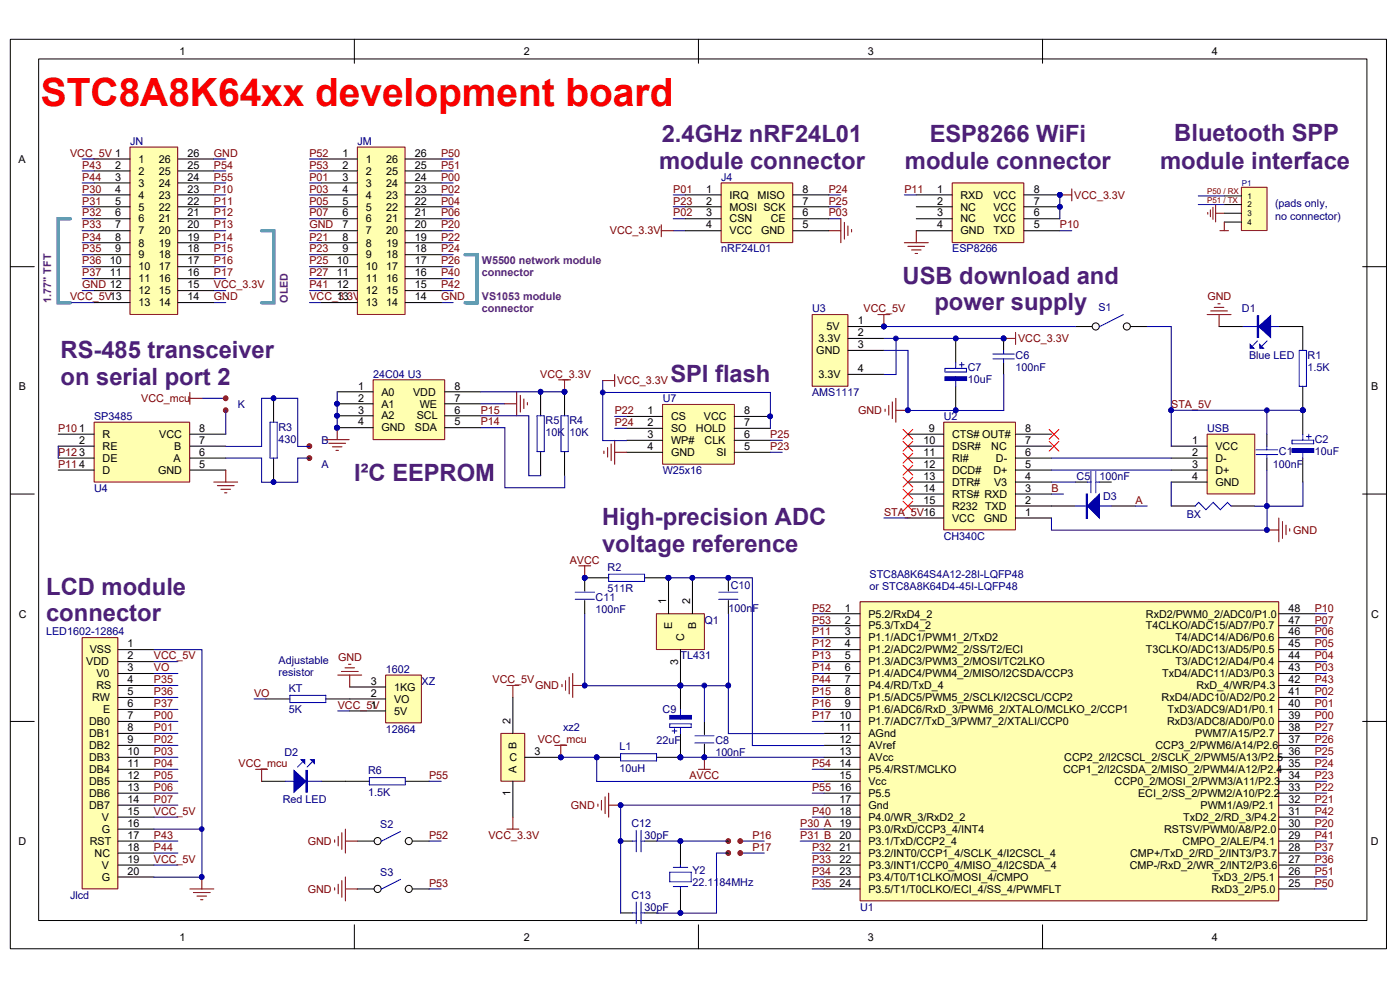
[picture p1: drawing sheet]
<svg xmlns="http://www.w3.org/2000/svg" width="297mm" height="210mm" viewBox="0 0 297 210" stroke-linecap="round" stroke-linejoin="round" font-family="sans-serif">
<defs><g id="words">
<text font-size="8.3" fill="#fa0000" x="8.7" y="22.5">STC8A8K64xx development board</text>
<g font-size="5" fill="#4e2077">
<text x="249.1" y="29.8">Bluetooth SPP</text>
<text x="139.8" y="35.8">module connector</text>
<text x="140.4" y="30.2">2.4GHz nRF24L01</text>
<text x="192" y="35.7">module connector</text>
<text x="197.3" y="30.1">ESP8266 WiFi</text>
<text x="246.1" y="35.9">module interface</text>
<text x="191.5" y="60.1">USB download and</text>
<text x="198.2" y="65.7">power supply</text>
<text x="12.9" y="75.9">RS-485 transceiver</text>
<text x="12.9" y="81.5">on serial port 2</text>
<text x="142.2" y="81.1">SPI flash</text>
<text x="75.1" y="102">I²C EEPROM</text>
<text x="127.7" y="111.4">High-precision ADC</text>
<text x="127.7" y="117">voltage reference</text>
<text x="9.8" y="126.1">LCD module</text>
<text x="9.8" y="131.7">connector</text>
</g>
<g font-size="2.3">
<text x="38.1" y="11.7">1</text>
<text x="111.1" y="11.7">2</text>
<text x="184.1" y="11.7">3</text>
<text x="257.1" y="11.7">4</text>
<text x="3.9" y="34.5">A</text>
<text x="24.4" y="35.8">2</text>
<text x="29.4" y="34.5">1</text>
<text x="33.7" y="34.5">26</text>
<text x="39.8" y="35.8">25</text>
<text x="39.8" y="33.2">26</text>
<text x="72.7" y="33.2">1</text>
<text x="72.7" y="35.8">2</text>
<text x="77.6" y="34.5">1</text>
<text x="81.9" y="34.5">26</text>
<text x="88" y="35.8">25</text>
<text x="88" y="33.2">26</text>
<text x="24.4" y="38.3">3</text>
<text x="24.4" y="40.8">4</text>
<text x="29.4" y="37">2</text>
<text x="29.4" y="39.6">3</text>
<text x="33.7" y="39.6">24</text>
<text x="33.7" y="37">25</text>
<text x="39.8" y="40.8">23</text>
<text x="39.8" y="38.3">24</text>
<text x="72.7" y="38.3">3</text>
<text x="72.7" y="40.8">4</text>
<text x="77.6" y="37">2</text>
<text x="77.6" y="39.6">3</text>
<text x="81.9" y="39.6">24</text>
<text x="81.9" y="37">25</text>
<text x="88" y="40.8">23</text>
<text x="88" y="38.3">24</text>
<text x="149.8" y="40.8">1</text>
<text x="170.3" y="40.8">8</text>
<text x="198.8" y="40.8">1</text>
<text x="219.3" y="40.8">8</text>
<text x="24.4" y="43.4">5</text>
<text x="24.4" y="45.9">6</text>
<text x="29.4" y="42.1">4</text>
<text x="29.4" y="44.6">5</text>
<text x="29.4" y="47.2">6</text>
<text x="33.7" y="47.2">21</text>
<text x="33.7" y="44.6">22</text>
<text x="33.7" y="42.1">23</text>
<text x="39.8" y="45.9">21</text>
<text x="39.8" y="43.4">22</text>
<text x="72.7" y="43.4">5</text>
<text x="72.7" y="45.9">6</text>
<text x="77.6" y="42.1">4</text>
<text x="77.6" y="44.6">5</text>
<text x="77.6" y="47.2">6</text>
<text x="81.9" y="47.2">21</text>
<text x="81.9" y="44.6">22</text>
<text x="81.9" y="42.1">23</text>
<text x="88" y="45.9">21</text>
<text x="88" y="43.4">22</text>
<text x="149.8" y="43.4">2</text>
<text x="149.8" y="45.9">3</text>
<text x="154.8" y="42.1">IRQ</text>
<text x="154.8" y="44.6">MOSI SCK</text>
<text x="154.8" y="47.2">CSN</text>
<text x="160.7" y="42.1">MISO</text>
<text x="163.5" y="47.2">CE</text>
<text x="170.3" y="45.9">6</text>
<text x="170.3" y="43.4">7</text>
<text x="198.8" y="43.4">2</text>
<text x="198.8" y="45.9">3</text>
<text x="203.8" y="42.1">RXD</text>
<text x="203.8" y="44.6">NC</text>
<text x="203.8" y="47.2">NC</text>
<text x="210.8" y="47.2">VCC</text>
<text x="210.8" y="44.6">VCC</text>
<text x="210.8" y="42.1">VCC</text>
<text x="219.3" y="45.9">6</text>
<text x="219.3" y="43.4">7</text>
<text x="24.4" y="48.4">7</text>
<text x="24.4" y="51">8</text>
<text x="24.4" y="53.5">9</text>
<text x="29.4" y="49.7">7</text>
<text x="29.4" y="52.3">8</text>
<text x="33.7" y="52.3">19</text>
<text x="33.7" y="49.7">20</text>
<text x="39.8" y="53.5">18</text>
<text x="39.8" y="51">19</text>
<text x="39.8" y="48.4">20</text>
<text x="72.7" y="48.4">7</text>
<text x="72.7" y="51">8</text>
<text x="72.7" y="53.5">9</text>
<text x="77.6" y="49.7">7</text>
<text x="77.6" y="52.3">8</text>
<text x="81.9" y="52.3">19</text>
<text x="81.9" y="49.7">20</text>
<text x="88" y="53.5">18</text>
<text x="88" y="51">19</text>
<text x="88" y="48.4">20</text>
<text x="149.8" y="48.4">4</text>
<text x="154.8" y="49.7">VCC</text>
<text x="161.5" y="49.7">GND</text>
<text x="170.3" y="48.4">5</text>
<text x="198.8" y="48.4">4</text>
<text x="203.8" y="49.7">GND</text>
<text x="210.8" y="49.7">TXD</text>
<text x="219.3" y="48.4">5</text>
<text x="23.3" y="56.1">10</text>
<text x="23.3" y="58.6">11</text>
<text x="29.4" y="54.8">9</text>
<text x="29.4" y="57.3">10</text>
<text x="29.4" y="59.9">11</text>
<text x="33.7" y="59.9">16</text>
<text x="33.7" y="57.3">17</text>
<text x="33.7" y="54.8">18</text>
<text x="39.8" y="58.6">16</text>
<text x="39.8" y="56.1">17</text>
<text x="71.5" y="56.1">10</text>
<text x="71.5" y="58.6">11</text>
<text x="77.6" y="54.8">9</text>
<text x="77.6" y="57.3">10</text>
<text x="77.6" y="59.9">11</text>
<text x="81.9" y="59.9">16</text>
<text x="81.9" y="57.3">17</text>
<text x="81.9" y="54.8">18</text>
<text x="88" y="58.6">16</text>
<text x="88" y="56.1">17</text>
<text x="29.4" y="62.4">12</text>
<text x="29.4" y="64.9">13</text>
<text x="33.7" y="64.9">14</text>
<text x="33.7" y="62.4">15</text>
<text x="39.8" y="63.7">14</text>
<text x="39.8" y="61.1">15</text>
<text x="71.5" y="61.1">12</text>
<text x="71.5" y="63.7">13</text>
<text x="77.6" y="62.4">12</text>
<text x="77.6" y="64.9">13</text>
<text x="81.9" y="64.9">14</text>
<text x="81.9" y="62.4">15</text>
<text x="88" y="63.7">14</text>
<text x="88" y="61.1">15</text>
<text x="175.3" y="70">5V</text>
<text x="182" y="68.7">1</text>
<text x="182" y="71.3">2</text>
<text x="173.2" y="75.1">GND</text>
<text x="173.6" y="72.5">3.3V</text>
<text x="182" y="73.8">3</text>
<text x="4" y="82.7">B</text>
<text x="76" y="82.6">1</text>
<text x="80.9" y="83.9">A0</text>
<text x="87.7" y="83.9">VDD</text>
<text x="96.4" y="82.6">8</text>
<text x="173.6" y="80.2">3.3V</text>
<text x="182" y="78.9">4</text>
<text x="290.9" y="82.7">B</text>
<text x="76" y="85.1">2</text>
<text x="76" y="87.7">3</text>
<text x="80.9" y="86.4">A1</text>
<text x="80.9" y="88.9">A2</text>
<text x="88.4" y="88.9">SCL</text>
<text x="89" y="86.4">WE</text>
<text x="96.4" y="87.7">6</text>
<text x="96.4" y="85.1">7</text>
<text x="137.4" y="87.8">1</text>
<text x="142.4" y="89.1">CS</text>
<text x="149.3" y="89.1">VCC</text>
<text x="157.9" y="87.8">8</text>
<text x="16.8" y="94.1">2</text>
<text x="21.8" y="92.8">R</text>
<text x="21.8" y="95.4">RE</text>
<text x="33.8" y="92.8">VCC</text>
<text x="37" y="95.4">B</text>
<text x="42.3" y="94.1">7</text>
<text x="42.3" y="91.6">8</text>
<text x="76" y="90.2">4</text>
<text x="80.9" y="91.5">GND</text>
<text x="88" y="91.5">SDA</text>
<text x="96.4" y="90.2">5</text>
<text x="137.4" y="90.3">2</text>
<text x="137.4" y="92.9">3</text>
<text x="137.4" y="95.4">4</text>
<text x="142.4" y="91.6">SO</text>
<text x="142.4" y="94.1">WP#</text>
<text x="147.7" y="91.6">HOLD</text>
<text x="149.5" y="94.1">CLK</text>
<text x="157.9" y="95.4">5</text>
<text x="157.9" y="92.9">6</text>
<text x="157.9" y="90.3">7</text>
<text x="195.9" y="94.1">10</text>
<text x="197.1" y="91.6">9</text>
<text x="202" y="92.8">CTS# OUT#</text>
<text x="202" y="95.4">DSR#</text>
<text x="210.3" y="95.4">NC</text>
<text x="217.5" y="94.1">7</text>
<text x="217.5" y="91.6">8</text>
<text x="252.9" y="94.1">1</text>
<text x="257.9" y="95.4">VCC</text>
<text x="21.8" y="97.9">DE</text>
<text x="21.8" y="100.4">D</text>
<text x="33.5" y="100.4">GND</text>
<text x="36.8" y="97.9">A</text>
<text x="42.3" y="99.2">5</text>
<text x="42.3" y="96.6">6</text>
<text x="142.4" y="96.7">GND</text>
<text x="152" y="96.7">SI</text>
<text x="195.9" y="96.6">11</text>
<text x="195.9" y="99.2">12</text>
<text x="195.9" y="101.7">13</text>
<text x="202" y="97.9">RI#</text>
<text x="202" y="100.4">DCD#</text>
<text x="210.8" y="100.4">D+</text>
<text x="211.3" y="97.9">D-</text>
<text x="217.5" y="101.7">4</text>
<text x="217.5" y="99.2">5</text>
<text x="217.5" y="96.6">6</text>
<text x="252.9" y="96.6">2</text>
<text x="252.9" y="99.2">3</text>
<text x="252.9" y="101.7">4</text>
<text x="257.9" y="97.9">D-</text>
<text x="257.9" y="100.4">D+</text>
<text x="195.9" y="104.3">14</text>
<text x="195.9" y="106.8">15</text>
<text x="202" y="103">DTR#</text>
<text x="202" y="105.6">RTS# RXD</text>
<text x="210.9" y="103">V3</text>
<text x="217.5" y="106.8">2</text>
<text x="217.5" y="104.3">3</text>
<text x="257.9" y="103">GND</text>
<text x="202" y="108.1">R232 TXD</text>
<text x="202" y="110.6">VCC</text>
<text x="208.7" y="110.6">GND</text>
<text x="217.5" y="109.4">1</text>
<text x="4" y="130.9">C</text>
<text x="141.3" y="128.1" transform="rotate(-90 141.3 128.1)">1</text>
<text x="146.5" y="128.1" transform="rotate(-90 146.5 128.1)">2</text>
<text x="179.3" y="129.7">1</text>
<text x="184.3" y="130.9">P5.2/RxD4_2</text>
<text x="243.1" y="130.9">RxD2/PWM0_2/ADC0/P1.0</text>
<text x="273.4" y="129.7">48</text>
<text x="290.9" y="130.9">C</text>
<text x="27.1" y="137.3">1</text>
<text x="142.6" y="133.3" transform="rotate(-90 142.6 133.3)">E</text>
<text x="145.2" y="136" transform="rotate(-90 145.2 136)">C</text>
<text x="147.7" y="133.5" transform="rotate(-90 147.7 133.5)">B</text>
<text x="179.3" y="132.2">2</text>
<text x="179.3" y="134.7">3</text>
<text x="179.3" y="137.3">4</text>
<text x="184.3" y="133.5">P5.3/TxD4_2</text>
<text x="184.3" y="136">P1.1/ADC1/PWM1_2/TxD2</text>
<text x="243.1" y="133.5">T4CLKO/ADC15/AD7/P0.7</text>
<text x="249.4" y="136">T4/ADC14/AD6/P0.6</text>
<text x="273.4" y="137.3">45</text>
<text x="273.4" y="134.7">46</text>
<text x="273.4" y="132.2">47</text>
<text x="18.3" y="141.1">VDD</text>
<text x="19.1" y="138.5">VSS</text>
<text x="20.5" y="143.6">V0</text>
<text x="27.1" y="139.8">2</text>
<text x="27.1" y="142.3">3</text>
<text x="143.9" y="140.9" transform="rotate(-90 143.9 140.9)">3</text>
<text x="179.3" y="139.8">5</text>
<text x="179.3" y="142.3">6</text>
<text x="184.3" y="138.5">P1.2/ADC2/PWM2_2/SS/T2/ECI</text>
<text x="184.3" y="141.1">P1.3/ADC3/PWM3_2/MOSI/TC2LKO</text>
<text x="184.3" y="143.6">P1.4/ADC4/PWM4_2/MISO/I2CSDA/CCP3</text>
<text x="243.1" y="138.5">T3CLKO/ADC13/AD5/P0.5</text>
<text x="246.6" y="143.6">TxD4/ADC11/AD3/P0.3</text>
<text x="249.4" y="141.1">T3/ADC12/AD4/P0.4</text>
<text x="273.4" y="142.3">43</text>
<text x="273.4" y="139.8">44</text>
<text x="19.6" y="148.7">RW</text>
<text x="20.5" y="146.1">RS</text>
<text x="27.1" y="144.9">4</text>
<text x="27.1" y="147.4">5</text>
<text x="27.1" y="149.9">6</text>
<text x="78.7" y="147.7">2</text>
<text x="78.7" y="145.2">3</text>
<text x="83.6" y="149">VO</text>
<text x="83.6" y="146.5">1KG</text>
<text x="179.3" y="144.9">7</text>
<text x="179.3" y="147.4">8</text>
<text x="179.3" y="149.9">9</text>
<text x="184.3" y="146.1">P4.4/RD/TxD_4</text>
<text x="184.3" y="148.7">P1.5/ADC5/PWM5_2/SCLK/I2CSCL/CCP2</text>
<text x="246.4" y="148.7">RxD4/ADC10/AD2/P0.2</text>
<text x="253.9" y="146.1">RxD_4/WR/P4.3</text>
<text x="273.4" y="149.9">40</text>
<text x="273.4" y="147.4">41</text>
<text x="273.4" y="144.9">42</text>
<text x="18.9" y="153.7">DB0</text>
<text x="21.9" y="151.2">E</text>
<text x="27.1" y="152.5">7</text>
<text x="27.1" y="155">8</text>
<text x="78.7" y="150.3">1</text>
<text x="83.6" y="151.5">5V</text>
<text x="108.3" y="153.5" transform="rotate(-90 108.3 153.5)">2</text>
<text x="178.1" y="152.5">10</text>
<text x="178.1" y="155">11</text>
<text x="184.3" y="151.2">P1.6/ADC6/RxD_3/PWM6_2/XTALO/MCLKO_2/CCP1</text>
<text x="184.3" y="153.7">P1.7/ADC7/TxD_3/PWM7_2/XTALI/CCP0</text>
<text x="247.6" y="153.7">RxD3/ADC8/AD0/P0.0</text>
<text x="247.7" y="151.2">TxD3/ADC9/AD1/P0.1</text>
<text x="273.4" y="155">38</text>
<text x="273.4" y="152.5">39</text>
<text x="18.9" y="156.3">DB1</text>
<text x="18.9" y="158.8">DB2</text>
<text x="18.9" y="161.4">DB3</text>
<text x="27.1" y="157.6">9</text>
<text x="27.1" y="160.1">10</text>
<text x="108.1" y="161.4">C</text>
<text x="109.6" y="158.8" transform="rotate(-90 109.6 158.8)">B</text>
<text x="113.4" y="160.1">3</text>
<text x="178.1" y="157.6">12</text>
<text x="178.1" y="160.1">13</text>
<text x="184.3" y="156.3">AGnd</text>
<text x="184.3" y="158.8">AVref</text>
<text x="184.3" y="161.4">AVcc</text>
<text x="225.8" y="161.4">CCP2_2/I2CSCL_2/SCLK_2/PWM5/A13/P2.5</text>
<text x="245.1" y="158.8">CCP3_2/PWM6/A14/P2.6</text>
<text x="253.6" y="156.3">PWM7/A15/P2.7</text>
<text x="273.4" y="160.1">36</text>
<text x="273.4" y="157.6">37</text>
<text x="18.9" y="163.9">DB4</text>
<text x="18.9" y="166.4">DB5</text>
<text x="27.1" y="162.6">11</text>
<text x="27.1" y="165.2">12</text>
<text x="27.1" y="167.7">13</text>
<text x="109.6" y="163.9" transform="rotate(-90 109.6 163.9)">A</text>
<text x="178.1" y="162.6">14</text>
<text x="178.1" y="165.2">15</text>
<text x="178.1" y="167.7">16</text>
<text x="184.3" y="163.9">P5.4/RST/MCLKO</text>
<text x="184.3" y="166.4">Vcc</text>
<text x="225.5" y="163.9">CCP1_2/I2CSDA_2/MISO_2/PWM4/A12/P2.4</text>
<text x="236.5" y="166.4">CCP0_2/MOSI_2/PWM3/A11/P2.3</text>
<text x="273.4" y="167.7">33</text>
<text x="273.4" y="165.2">34</text>
<text x="273.4" y="162.6">35</text>
<text x="18.9" y="169">DB6</text>
<text x="18.9" y="171.5">DB7</text>
<text x="27.1" y="170.2">14</text>
<text x="27.1" y="172.8">15</text>
<text x="108.3" y="168.8" transform="rotate(-90 108.3 168.8)">1</text>
<text x="178.1" y="170.2">17</text>
<text x="178.1" y="172.8">18</text>
<text x="184.3" y="169">P5.5</text>
<text x="184.3" y="171.5">Gnd</text>
<text x="241.5" y="169">ECI_2/SS_2/PWM2/A10/P2.2</text>
<text x="254.7" y="171.5">PWM1/A9/P2.1</text>
<text x="273.4" y="172.8">31</text>
<text x="273.4" y="170.2">32</text>
<text x="3.9" y="179.1">D</text>
<text x="19.1" y="179.1">RST</text>
<text x="21.6" y="174">V</text>
<text x="21.6" y="176.6">G</text>
<text x="27.1" y="175.3">16</text>
<text x="27.1" y="177.8">17</text>
<text x="178.1" y="175.3">19</text>
<text x="178.1" y="177.8">20</text>
<text x="184.3" y="174">P4.0/WR_3/RxD2_2</text>
<text x="184.3" y="176.6">P3.0/RxD/CCP3_4/INT4</text>
<text x="184.3" y="179.1">P3.1/TxD/CCP2_4</text>
<text x="247" y="176.6">RSTSV/PWM0/A8/P2.0</text>
<text x="250.9" y="179.1">CMPO_2/ALE/P4.1</text>
<text x="251" y="174">TxD2_2/RD_3/P4.2</text>
<text x="273.4" y="177.8">29</text>
<text x="273.4" y="175.3">30</text>
<text x="290.8" y="179.1">D</text>
<text x="20.1" y="181.7">NC</text>
<text x="21.6" y="184.2">V</text>
<text x="27.1" y="180.4">18</text>
<text x="27.1" y="182.9">19</text>
<text x="27.1" y="185.5">20</text>
<text x="178.1" y="180.4">21</text>
<text x="178.1" y="182.9">22</text>
<text x="178.1" y="185.5">23</text>
<text x="184.3" y="181.7">P3.2/INT0/CCP1_4/SCLK_4/I2CSCL_4</text>
<text x="184.3" y="184.2">P3.3/INT1/CCP0_4/MISO_4/I2CSDA_4</text>
<text x="239.7" y="184.2">CMP-/RxD_2/WR_2/INT2/P3.6</text>
<text x="239.8" y="181.7">CMP+/TxD_2/RD_2/INT3/P3.7</text>
<text x="273.4" y="185.5">26</text>
<text x="273.4" y="182.9">27</text>
<text x="273.4" y="180.4">28</text>
<text x="21.6" y="186.7">G</text>
<text x="178.1" y="188">24</text>
<text x="184.3" y="186.7">P3.4/T0/T1CLKO/MOSI_4/CMPO</text>
<text x="184.3" y="189.3">P3.5/T1/T0CLKO/ECI_4/SS_4/PWMFLT</text>
<text x="257" y="189.3">RxD3_2/P5.0</text>
<text x="257.1" y="186.7">TxD3_2/P5.1</text>
<text x="273.4" y="188">25</text>
<text x="38.1" y="199.4">1</text>
<text x="111.1" y="199.4">2</text>
<text x="184.1" y="199.4">3</text>
<text x="257.1" y="199.4">4</text>
</g>
<g font-size="2.3" fill="#800000">
<text x="14.9" y="33.2">VCC_5V 1</text>
<text x="17.5" y="35.8">P43</text>
<text x="45.4" y="35.8">P54</text>
<text x="45.4" y="33.2">GND</text>
<text x="65.7" y="33.2">P52</text>
<text x="65.7" y="35.8">P53</text>
<text x="93.6" y="33.2">P50</text>
<text x="93.6" y="35.8">P51</text>
<text x="17.5" y="40.8">P30</text>
<text x="17.5" y="38.3">P44</text>
<text x="45.4" y="40.8">P10</text>
<text x="45.4" y="38.3">P55</text>
<text x="65.7" y="38.3">P01</text>
<text x="65.7" y="40.8">P03</text>
<text x="93.6" y="38.3">P00</text>
<text x="93.6" y="40.8">P02</text>
<text x="142.8" y="40.8">P01</text>
<text x="175.8" y="40.8">P24</text>
<text x="191.9" y="40.8">P11</text>
<text x="17.5" y="43.4">P31</text>
<text x="17.5" y="45.9">P32</text>
<text x="45.4" y="45.9">P12</text>
<text x="45.4" y="43.4">P11</text>
<text x="65.7" y="43.4">P05</text>
<text x="65.7" y="45.9">P07</text>
<text x="93.6" y="43.4">P04</text>
<text x="93.6" y="45.9">P06</text>
<text x="142.8" y="43.4">P23</text>
<text x="142.8" y="45.9">P02</text>
<text x="175.8" y="43.4">P25</text>
<text x="175.8" y="45.9">P03</text>
<text x="227.9" y="42.1">VCC_3.3V</text>
<text x="17.5" y="48.4">P33</text>
<text x="17.5" y="51">P34</text>
<text x="17.5" y="53.5">P35</text>
<text x="45.4" y="53.5">P15</text>
<text x="45.4" y="51">P14</text>
<text x="45.4" y="48.4">P13</text>
<text x="65.7" y="53.5">P23</text>
<text x="65.7" y="51">P21</text>
<text x="65.7" y="48.4">GND</text>
<text x="93.6" y="53.5">P24</text>
<text x="93.6" y="51">P22</text>
<text x="93.6" y="48.4">P20</text>
<text x="129.4" y="49.7">VCC_3.3V</text>
<text x="224.9" y="48.4">P10</text>
<text x="17.5" y="56.1">P36</text>
<text x="17.5" y="58.6">P37</text>
<text x="45.4" y="58.6">P17</text>
<text x="45.4" y="56.1">P16</text>
<text x="65.7" y="58.6">P27</text>
<text x="65.7" y="56.1">P25</text>
<text x="93.6" y="58.6">P40</text>
<text x="93.6" y="56.1">P26</text>
<text x="14.9" y="63.7">VCC_5V13</text>
<text x="17.5" y="61.1">GND 12</text>
<text x="45.4" y="61.1">VCC_3.3V</text>
<text x="45.4" y="63.7">GND</text>
<text x="65.7" y="61.1">P41</text>
<text x="65.7" y="63.7">VCC_3.3V</text>
<text x="93.6" y="61.1">P42</text>
<text x="93.6" y="63.7">GND</text>
<text x="256.2" y="63.7">GND</text>
<text x="183.2" y="66.2">VCC_5V</text>
<text x="216" y="72.5">VCC_3.3V</text>
<text x="114.6" y="80.1">VCC_3.3V</text>
<text x="130.9" y="81.5">VCC_3.3V</text>
<text x="30" y="85.2">VCC_mcu</text>
<text x="102" y="87.7">P15</text>
<text x="130.4" y="87.8">P22</text>
<text x="182.1" y="87.8">GND</text>
<text x="248.5" y="86.5">STA_5V</text>
<text x="12.3" y="91.6">P101</text>
<text x="102" y="90.2">P14</text>
<text x="130.4" y="90.3">P24</text>
<text x="163.4" y="92.9">P25</text>
<text x="163.4" y="95.4">P23</text>
<text x="12.3" y="99.2">P114</text>
<text x="12.3" y="96.6">P123</text>
<text x="223.1" y="104.3">B</text>
<text x="240.9" y="106.8">A</text>
<text x="187.6" y="109.4">STA_5V16</text>
<text x="274.4" y="113.2">GND</text>
<text x="120.9" y="119.5">AVCC</text>
<text x="172.3" y="129.7">P52</text>
<text x="278.9" y="129.7">P10</text>
<text x="172.3" y="134.7">P11</text>
<text x="172.3" y="137.3">P12</text>
<text x="172.3" y="132.2">P53</text>
<text x="278.9" y="137.3">P05</text>
<text x="278.9" y="134.7">P06</text>
<text x="278.9" y="132.2">P07</text>
<text x="32.7" y="139.8">VCC_5V</text>
<text x="32.7" y="142.3">VO</text>
<text x="71.7" y="140.1">GND</text>
<text x="172.3" y="139.8">P13</text>
<text x="172.3" y="142.3">P14</text>
<text x="278.9" y="142.3">P03</text>
<text x="278.9" y="139.8">P04</text>
<text x="32.7" y="144.9">P35</text>
<text x="32.7" y="147.4">P36</text>
<text x="32.7" y="149.9">P37</text>
<text x="53.9" y="147.7">VO</text>
<text x="104.5" y="144.9">VCC_5V</text>
<text x="113.5" y="146.1">GND</text>
<text x="172.3" y="147.4">P15</text>
<text x="172.3" y="149.9">P16</text>
<text x="172.3" y="144.9">P44</text>
<text x="278.9" y="149.9">P01</text>
<text x="278.9" y="147.4">P02</text>
<text x="278.9" y="144.9">P43</text>
<text x="32.7" y="152.5">P00</text>
<text x="32.7" y="155">P01</text>
<text x="71.7" y="150.3">VCC_5V</text>
<text x="172.3" y="152.5">P17</text>
<text x="278.9" y="155">P27</text>
<text x="278.9" y="152.5">P00</text>
<text x="32.7" y="157.6">P02</text>
<text x="32.7" y="160.1">P03</text>
<text x="114.1" y="157.6">VCC_mcu</text>
<text x="278.9" y="160.1">P25</text>
<text x="278.9" y="157.6">P26</text>
<text x="32.7" y="162.6">P04</text>
<text x="32.7" y="165.2">P05</text>
<text x="32.7" y="167.7">P06</text>
<text x="50.6" y="162.6">VCC_mcu</text>
<text x="91" y="165.2">P55</text>
<text x="146.3" y="165.2">AVCC</text>
<text x="172.3" y="162.6">P54</text>
<text x="172.3" y="167.7">P55</text>
<text x="278.9" y="167.7">P22</text>
<text x="278.9" y="165.2">P23</text>
<text x="278.9" y="162.6">P24</text>
<text x="32.7" y="170.2">P07</text>
<text x="32.7" y="172.8">VCC_5V</text>
<text x="121.1" y="171.5">GND</text>
<text x="172.3" y="172.8">P40</text>
<text x="278.9" y="170.2">P21</text>
<text x="278.9" y="172.8">P42</text>
<text x="32.7" y="177.8">P43</text>
<text x="65.3" y="179.1">GND</text>
<text x="91" y="177.8">P52</text>
<text x="103.6" y="177.8">VCC_3.3V</text>
<text x="159.6" y="177.8">P16</text>
<text x="169.8" y="175.3">P30 A</text>
<text x="169.8" y="177.8">P31 B</text>
<text x="278.9" y="175.3">P20</text>
<text x="278.9" y="177.8">P41</text>
<text x="32.7" y="182.9">VCC_5V</text>
<text x="32.7" y="180.4">P44</text>
<text x="159.6" y="180.4">P17</text>
<text x="172.3" y="180.4">P32</text>
<text x="172.3" y="182.9">P33</text>
<text x="172.3" y="185.5">P34</text>
<text x="278.9" y="182.9">P36</text>
<text x="278.9" y="180.4">P37</text>
<text x="278.9" y="185.5">P51</text>
<text x="65.3" y="189.3">GND</text>
<text x="91" y="188">P53</text>
<text x="172.3" y="188">P35</text>
<text x="278.9" y="188">P50</text>
</g>
<g font-size="2.3" fill="#000080">
<text x="27.6" y="30.7">JN</text>
<text x="75.8" y="30.7">JM</text>
<text x="153" y="38.3">J4</text>
<text x="270.5" y="43.9">(pads only,</text>
<text x="270.5" y="46.7">no connector)</text>
<text x="153" y="53.5">nRF24L01</text>
<text x="202" y="53.5">ESP8266</text>
<text x="233" y="66">S1</text>
<text x="172.3" y="66.2">U3</text>
<text x="263.5" y="66.2">D1</text>
<text x="215.5" y="76.1">C6</text>
<text x="265" y="76.1">Blue LED</text>
<text x="277.4" y="76.1">R1</text>
<text x="79.2" y="80.1">24C04 U3</text>
<text x="172.3" y="84">AMS1117</text>
<text x="205.3" y="78.7">C7</text>
<text x="205.3" y="81.2">10uF</text>
<text x="215.5" y="78.7">100nF</text>
<text x="277.4" y="78.7">1.5K</text>
<text x="20" y="89">SP3485</text>
<text x="50.5" y="86.5">K</text>
<text x="115.7" y="90">R5</text>
<text x="120.8" y="90">R4</text>
<text x="140.6" y="85.3">U7</text>
<text x="200.2" y="89">U2</text>
<text x="59.1" y="91.3">R3</text>
<text x="59.1" y="93.9">430</text>
<text x="68.2" y="94.1">B</text>
<text x="115.7" y="92.5">10K</text>
<text x="120.8" y="92.5">10K</text>
<text x="256.1" y="91.6">USB</text>
<text x="278.9" y="93.9">C2</text>
<text x="68.2" y="99.2">A</text>
<text x="140.6" y="100.5">W25x16</text>
<text x="228.4" y="101.7">C5</text>
<text x="233.3" y="101.7">100nF</text>
<text x="270.1" y="99.2">100nF</text>
<text x="271.3" y="96.4">C1</text>
<text x="278.9" y="96.4">10uF</text>
<text x="20" y="104.3">U4</text>
<text x="234" y="106.1">D3</text>
<text x="251.8" y="109.9">BX</text>
<text x="200.2" y="114.4">CH340C</text>
<text x="128.9" y="121">R2</text>
<text x="128.9" y="125.6">511R</text>
<text x="155.1" y="124.8">C10</text>
<text x="184.5" y="122.6">STC8A8K64S4A12-28I-LQFP48</text>
<text x="184.5" y="125.1">or STC8A8K64D4-45I-LQFP48</text>
<text x="126.4" y="127.3">C11</text>
<text x="126.4" y="129.9">100nF</text>
<text x="154.6" y="129.7">100nF</text>
<text x="9.8" y="134.7">LED1602-12864</text>
<text x="149.4" y="132.2">Q1</text>
<text x="59.1" y="140.7">Adjustable</text>
<text x="59.1" y="143.3">resistor</text>
<text x="81.8" y="142.7">1602</text>
<text x="144.4" y="139.8">TL431</text>
<text x="61.3" y="146.7">KT</text>
<text x="89.4" y="145.2">XZ</text>
<text x="61.3" y="151.3">5K</text>
<text x="81.8" y="155.3">12864</text>
<text x="119.5" y="155">xz2</text>
<text x="140.6" y="151.2">C9</text>
<text x="60.3" y="160.3">D2</text>
<text x="131.4" y="159.1">L1</text>
<text x="139.3" y="157.8">22uF</text>
<text x="151.8" y="157.8">C8</text>
<text x="151.8" y="160.3">100nF</text>
<text x="78.1" y="164.1">R6</text>
<text x="131.4" y="163.6">10uH</text>
<text x="60" y="170.2">Red LED</text>
<text x="78.1" y="168.7">1.5K</text>
<text x="80.7" y="175.5">S2</text>
<text x="134" y="175.3">C12</text>
<text x="136.8" y="177.8">30pF</text>
<text x="80.7" y="185.7">S3</text>
<text x="146.9" y="185.2">Y2</text>
<text x="14.9" y="190.5">Jlcd</text>
<text x="134" y="190.5">C13</text>
<text x="146.9" y="187.7">22.1184MHz</text>
<text x="136.8" y="193.1">30pF</text>
<text x="182.5" y="193.1">U1</text>
</g>
<g font-size="2.3" fill="#800080">
<text x="102.2" y="56.1">W5500 network module</text>
<text x="102.2" y="58.6">connector</text>
<text x="10.9" y="64.2" transform="rotate(-90 10.9 64.2)">1.77&quot; TFT</text>
<text x="61.1" y="64.2" transform="rotate(-90 61.1 64.2)">OLED</text>
<text x="102.2" y="63.7">VS1053 module</text>
<text x="102.2" y="66.2">connector</text>
</g>
<g font-size="1.7" fill="#800000">
<text x="256.1" y="41.2">P50 / RX</text>
<text x="256.1" y="43">P51 / TX</text>
</g>
<text font-size="1.7" fill="#000080" x="263.4" y="39.4">P1</text>
<g font-size="1.7">
<text x="264.7" y="42.1">1</text>
<text x="264.7" y="43.9">2</text>
<text x="264.7" y="45.8">3</text>
<text x="264.7" y="47.7">4</text>
</g>
</g></defs>
<g fill="none" stroke="#000" stroke-width=".21">
<path d="M2.2 8.3h291.9v192.9h-291.9zM8.2 12.5h281.8v182.7h-281.8zM75.2 8.3v5.1M148.2 8.3v5.1M221.2 8.3v5.1M2.2 56.5h5.1M289.1 56.5h5.1M2.2 104.7h5.1M289.1 104.7h5.1M2.2 153h5.1M289.1 153h5.1M75.2 196.1v5.1"/>
<path d="M148.2 196.1v5.1M221.2 196.1v5.1"/>
</g>
<path d="M182.5 127.6h88.8v63.4h-88.8z" fill-rule="evenodd" fill="#ffffb0"/>
<path d="M182.5 127.6h88.8v63.4h-88.8z" fill="none" stroke="#800000" stroke-width=".21"/>
<g fill="none" stroke="#000" stroke-width=".22">
<path d="M154.5 122.5v2.8M154.5 127.3v2.8M174.9 130.1h7.6M174.9 132.7h7.6M174.9 135.2h7.6M174.9 137.7h7.6M271.3 130.1h7.6M271.3 132.7h7.6M271.3 135.2h7.6M271.3 137.7h7.6M174.9 140.3h7.6M174.9 142.8h7.6"/>
<path d="M174.9 145.3h7.6M174.9 147.9h7.6M174.9 150.4h7.6M174.9 153h7.6M174.9 155.5h7.6M174.9 158h7.6M271.3 140.3h7.6M271.3 142.8h7.6M271.3 145.3h7.6M271.3 147.9h7.6M271.3 150.4h7.6M271.3 153h7.6"/>
<path d="M271.3 155.5h7.6M271.3 158h7.6M174.9 160.6h7.6M174.9 163.1h7.6M174.9 165.6h7.6M174.9 168.2h7.6M174.9 170.7h7.6M174.9 173.2h7.6M174.9 175.8h7.6M174.9 178.3h7.6M271.3 160.6h7.6M271.3 163.1h7.6"/>
<path d="M271.3 165.6h7.6M271.3 168.2h7.6M271.3 170.7h7.6M271.3 173.2h7.6M271.3 175.8h7.6M271.3 178.3h7.6M174.9 180.9h7.6M174.9 183.4h7.6M174.9 185.9h7.6M174.9 188.5h7.6M271.3 180.9h7.6M271.3 183.4h7.6"/>
<path d="M271.3 185.9h7.6M271.3 188.5h7.6"/>
</g>
<path d="M152.5 127.1h4.1M152.5 125.6h4.1" fill="none" stroke="#00f" stroke-width=".22"/>
<circle cx="154.5" cy="122.5" r=".49" fill="#000080"/>
<circle cx="154.5" cy="122.5" r=".49" fill="none" stroke="#000080" stroke-width=".21"/>
<circle cx="154.5" cy="122.5" r=".49" fill="#000080"/>
<circle cx="154.5" cy="122.5" r=".49" fill="none" stroke="#000080" stroke-width=".21"/>
<path d="M144.4 155.5v5.1" fill="none" stroke="#000" stroke-width=".22"/>
<circle cx="144.4" cy="160.6" r=".5" fill="#000080"/>
<circle cx="144.4" cy="160.6" r=".5" fill="none" stroke="#000080" stroke-width=".21"/>
<path d="M144.4 145.3v5.1" fill="none" stroke="#000" stroke-width=".22"/>
<circle cx="144.3" cy="145.3" r=".5" fill="#000080"/>
<circle cx="144.3" cy="145.3" r=".5" fill="none" stroke="#000080" stroke-width=".21"/>
<path d="M142.1 153.5h4.6v.7h-4.6zM142.6 155h1M144.4 150.4v2M144.4 154.2v1.3" fill="none" stroke="#00f" stroke-width=".22"/>
<path d="M142.1 151.7h4.6v.8h-4.6z" fill-rule="evenodd" fill="#00f"/>
<path d="M142.1 151.7h4.6v.8h-4.6zM143.1 154.5v1" fill="none" stroke="#00f" stroke-width=".22"/>
<circle cx="144.4" cy="160.6" r=".5" fill="#000080"/>
<circle cx="144.4" cy="160.6" r=".5" fill="none" stroke="#000080" stroke-width=".21"/>
<circle cx="144.3" cy="145.3" r=".5" fill="#000080"/>
<circle cx="144.3" cy="145.3" r=".5" fill="none" stroke="#000080" stroke-width=".21"/>
<path d="M147.4 156h4.1M147.4 157.5h4.1" fill="none" stroke="#00f" stroke-width=".22"/>
<path d="M149.5 153v2.7M149.5 157.8v2.8" fill="none" stroke="#000" stroke-width=".22"/>
<circle cx="149.4" cy="160.6" r=".5" fill="#000080"/>
<circle cx="149.4" cy="160.6" r=".5" fill="none" stroke="#000080" stroke-width=".21"/>
<circle cx="149.4" cy="160.6" r=".5" fill="#000080"/>
<circle cx="149.4" cy="160.6" r=".5" fill="none" stroke="#000080" stroke-width=".21"/>
<path d="M256.1 92.1h10.1v12.6h-10.1z" fill-rule="evenodd" fill="#ffffb0"/>
<path d="M256.1 92.1h10.1v12.6h-10.1z" fill="none" stroke="#800000" stroke-width=".21"/>
<path d="M228.2 69.2h5M248.5 94.6h7.6M248.5 97.1h7.6M248.5 99.7h7.6M248.5 102.2h7.6" fill="none" stroke="#000" stroke-width=".22"/>
<circle cx="232.5" cy="69.2" r=".75" fill="#fffcf8"/>
<circle cx="232.5" cy="69.2" r=".75" fill="none" stroke="#000" stroke-width=".21"/>
<path d="M238.3 69.2h5.1" fill="none" stroke="#000" stroke-width=".22"/>
<circle cx="239.1" cy="69.2" r=".75" fill="#fffcf8"/>
<circle cx="239.1" cy="69.2" r=".75" fill="none" stroke="#000" stroke-width=".21"/>
<path d="M238.3 66.7l-5.1 2.6M266.5 96.4h4.6M266.5 95.4h4.6M268.8 94.6v.8M268.8 96.4v.7" fill="none" stroke="#00f" stroke-width=".22"/>
<path d="M268.8 92.1v2.5M268.8 97.1v2.6M276.4 87v5.1" fill="none" stroke="#000" stroke-width=".22"/>
<circle cx="276.4" cy="87" r=".5" fill="#000080"/>
<circle cx="276.4" cy="87" r=".5" fill="none" stroke="#000080" stroke-width=".21"/>
<path d="M276.4 97.1v5.1" fill="none" stroke="#000" stroke-width=".22"/>
<path d="M274.1 93.3h4.6v.8h-4.6zM276.4 92.1v1.2M276.4 95.1v2M277.2 92.6h1" fill="none" stroke="#00f" stroke-width=".22"/>
<path d="M274.1 95.1h4.6v.8h-4.6z" fill-rule="evenodd" fill="#00f"/>
<path d="M274.1 95.1h4.6v.8h-4.6zM277.7 92.1v1" fill="none" stroke="#00f" stroke-width=".22"/>
<circle cx="276.4" cy="87" r=".5" fill="#000080"/>
<circle cx="276.4" cy="87" r=".5" fill="none" stroke="#000080" stroke-width=".21"/>
<path d="M223.1 104.7h2.5M223.1 102.2h5.1M248.5 102.2v5.1" fill="none" stroke="#000080" stroke-width=".22"/>
<path d="M228.2 102.2h2.5M233.2 102.2h2.6M248.5 107.3h5.1M261.2 107.3h5" fill="none" stroke="#000" stroke-width=".22"/>
<path d="M231.5 99.9v4.6M232.5 99.9v4.6M230.7 102.2h.8M232.5 102.2h.7M253.6 107.3l.7-.8 1.5 1.6 1.6-1.6 1.5 1.6 1.5-1.6 .8 .8" fill="none" stroke="#00f" stroke-width=".22"/>
<path d="M191.6 93.6l2 2.1M191.6 98.7l2 2M191.6 91l2 2.1M191.6 96.1l2 2.1M193.6 93.6l-2 2.1M193.6 98.7l-2 2M193.6 91l-2 2.1M193.6 96.1l-2 2.1M191.6 101.2l2 2.1M193.6 101.2l-2 2.1" fill="none" stroke="#f00" stroke-width=".21"/>
<path d="M200.2 89.5h15.2v22.8h-15.2z" fill-rule="evenodd" fill="#ffffb0"/>
<path d="M200.2 89.5h15.2v22.8h-15.2z" fill="none" stroke="#800000" stroke-width=".21"/>
<g fill="none" stroke="#000" stroke-width=".22">
<path d="M192.6 99.7h7.6M192.6 97.1h7.6M192.6 94.6h7.6M192.6 92.1h7.6M215.5 99.7h7.6M215.5 97.1h7.6M215.5 94.6h7.6M215.5 92.1h7.6M192.6 109.8h7.6M192.6 107.3h7.6M192.6 104.7h7.6M192.6 102.2h7.6"/>
<path d="M215.5 109.8h7.6M215.5 107.3h7.6M215.5 104.7h7.6M215.5 102.2h7.6M139.3 160.6h5.1"/>
</g>
<path d="M191.6 106.3l2 2M193.6 106.3l-2 2" fill="none" stroke="#f00" stroke-width=".21"/>
<circle cx="144.4" cy="160.6" r=".5" fill="#000080"/>
<circle cx="144.4" cy="160.6" r=".5" fill="none" stroke="#000080" stroke-width=".21"/>
<path d="M126.6 160.6h5.1" fill="none" stroke="#000" stroke-width=".22"/>
<circle cx="126.6" cy="160.6" r=".49" fill="#000080"/>
<circle cx="126.6" cy="160.6" r=".49" fill="none" stroke="#000080" stroke-width=".21"/>
<path d="M131.7 159.8h7.6v1.5h-7.6z" fill="none" stroke="#00f" stroke-width=".22"/>
<circle cx="144.4" cy="160.6" r=".5" fill="#000080"/>
<circle cx="144.4" cy="160.6" r=".5" fill="none" stroke="#000080" stroke-width=".21"/>
<circle cx="126.6" cy="160.6" r=".49" fill="#000080"/>
<circle cx="126.6" cy="160.6" r=".49" fill="none" stroke="#000080" stroke-width=".21"/>
<path d="M144.4 160.6h30.5" fill="none" stroke="#000080" stroke-width=".22"/>
<circle cx="144.4" cy="160.6" r=".5" fill="#000080"/>
<circle cx="144.4" cy="160.6" r=".5" fill="none" stroke="#000080" stroke-width=".21"/>
<path d="M149.5 145.3v7.7" fill="none" stroke="#000080" stroke-width=".22"/>
<circle cx="149.4" cy="145.3" r=".5" fill="#000080"/>
<circle cx="149.4" cy="145.3" r=".5" fill="none" stroke="#000080" stroke-width=".21"/>
<path d="M119.2 145.1v.5M120 144.3v2M120.8 143.6v3.5M121.5 142.8v5.1M121.5 145.3h2.6" fill="none" stroke="#800000" stroke-width=".22"/>
<circle cx="124" cy="145.3" r=".5" fill="#000080"/>
<circle cx="124" cy="145.3" r=".5" fill="none" stroke="#000080" stroke-width=".21"/>
<path d="M268.8 99.7v7.6M276.4 102.2v5.1h-10.2" fill="none" stroke="#000080" stroke-width=".22"/>
<circle cx="268.8" cy="107.3" r=".5" fill="#000080"/>
<circle cx="268.8" cy="107.3" r=".5" fill="none" stroke="#000080" stroke-width=".21"/>
<path d="M268.8 87v5.1" fill="none" stroke="#000080" stroke-width=".22"/>
<circle cx="268.8" cy="87" r=".5" fill="#000080"/>
<circle cx="268.8" cy="87" r=".5" fill="none" stroke="#000080" stroke-width=".21"/>
<path d="M191.6 103.7l2 2.1M193.6 103.7l-2 2.1" fill="none" stroke="#f00" stroke-width=".21"/>
<g fill="none" stroke="#000080" stroke-width=".22">
<path d="M172.3 130.1h2.6M172.3 132.7h2.6M172.3 135.2h2.6M172.3 137.7h2.6M278.9 130.1h2.6M278.9 132.7h2.6M278.9 135.2h2.6M278.9 137.7h2.6M172.3 140.3h2.6M172.3 142.8h2.6M172.3 145.3h2.6M172.3 147.9h2.6"/>
<path d="M172.3 150.4h2.6M172.3 153h2.6M278.9 140.3h2.6M278.9 142.8h2.6M278.9 145.3h2.6M278.9 147.9h2.6M278.9 150.4h2.6M278.9 153h2.6M278.9 155.5h2.6M278.9 158h2.6M169.8 175.8h5.1M169.8 178.3h5.1"/>
<path d="M172.3 163.1h2.6M172.3 168.2h2.6M172.3 173.2h2.6M278.9 163.1h2.6M278.9 168.2h2.6M278.9 173.2h2.6M278.9 175.8h2.6M278.9 178.3h2.6M278.9 160.6h2.6M278.9 165.6h2.6M278.9 170.7h2.6M172.3 180.9h2.6"/>
<path d="M172.3 183.4h2.6M172.3 185.9h2.6M172.3 188.5h2.6M278.9 180.9h2.6M278.9 183.4h2.6M278.9 185.9h2.6M278.9 188.5h2.6"/>
</g>
<circle cx="248.5" cy="87" r=".5" fill="#000080"/>
<circle cx="248.5" cy="87" r=".5" fill="none" stroke="#000080" stroke-width=".21"/>
<path d="M212.9 71.8v2.5M212.9 76.8v2.6" fill="none" stroke="#000" stroke-width=".22"/>
<circle cx="212.9" cy="71.8" r=".49" fill="#000080"/>
<circle cx="212.9" cy="71.8" r=".49" fill="none" stroke="#000080" stroke-width=".21"/>
<path d="M210.6 75.1h4.6M210.6 76.1h4.6M212.9 74.3v.8M212.9 76.1v.7" fill="none" stroke="#00f" stroke-width=".22"/>
<circle cx="212.9" cy="71.8" r=".49" fill="#000080"/>
<circle cx="212.9" cy="71.8" r=".49" fill="none" stroke="#000080" stroke-width=".21"/>
<path d="M202.8 71.8v5" fill="none" stroke="#000" stroke-width=".22"/>
<circle cx="202.8" cy="71.8" r=".5" fill="#000080"/>
<circle cx="202.8" cy="71.8" r=".5" fill="none" stroke="#000080" stroke-width=".21"/>
<path d="M202.8 81.9v5.1" fill="none" stroke="#000" stroke-width=".22"/>
<circle cx="202.8" cy="87" r=".5" fill="#000080"/>
<circle cx="202.8" cy="87" r=".5" fill="none" stroke="#000080" stroke-width=".21"/>
<path d="M200.5 78.1h4.5v.8h-4.5zM202.8 76.8v1.3M202.8 79.9v2M203.5 77.3h1.1" fill="none" stroke="#00f" stroke-width=".22"/>
<path d="M200.5 79.9h4.6v.8h-4.6z" fill-rule="evenodd" fill="#00f"/>
<path d="M200.5 79.9h4.6v.8h-4.6zM204 76.8v1" fill="none" stroke="#00f" stroke-width=".22"/>
<circle cx="202.8" cy="71.8" r=".5" fill="#000080"/>
<circle cx="202.8" cy="71.8" r=".5" fill="none" stroke="#000080" stroke-width=".21"/>
<circle cx="202.8" cy="87" r=".5" fill="#000080"/>
<circle cx="202.8" cy="87" r=".5" fill="none" stroke="#000080" stroke-width=".21"/>
<path d="M212.9 71.8h2.6M215.5 70.5v2.5" fill="none" stroke="#800000" stroke-width=".22"/>
<circle cx="212.9" cy="71.8" r=".49" fill="#000080"/>
<circle cx="212.9" cy="71.8" r=".49" fill="none" stroke="#000080" stroke-width=".21"/>
<path d="M276.4 69.2v5.1M276.4 81.9v5.1" fill="none" stroke="#000" stroke-width=".22"/>
<circle cx="276.4" cy="87" r=".5" fill="#000080"/>
<circle cx="276.4" cy="87" r=".5" fill="none" stroke="#000080" stroke-width=".21"/>
<path d="M275.6 74.3h1.6v7.6h-1.6z" fill="none" stroke="#00f" stroke-width=".22"/>
<circle cx="276.4" cy="87" r=".5" fill="#000080"/>
<circle cx="276.4" cy="87" r=".5" fill="none" stroke="#000080" stroke-width=".21"/>
<path d="M258.6 69.2h5.1M271.3 69.2h5.1" fill="none" stroke="#000" stroke-width=".22"/>
<path d="M263.7 69.2h7.6M266.8 72.3l-1.1 1M268.8 72.3l-1 1" fill="none" stroke="#00f" stroke-width=".22"/>
<path d="M267 69.2l2.6-2.3v4.7z" fill="#00f"/>
<path d="M266.8 66.9h.2v4.7h-.2zM267 69.2l2.6-2.3v4.7z" fill="none" stroke="#00f" stroke-width=".22"/>
<path d="M266.9 66.9v4.7" fill="none" stroke="#00f" stroke-width=".28"/>
<path d="M265.2 73l.8 .8h-.8z" fill="#00f"/>
<path d="M265.2 73l.8 .8h-.8z" fill="none" stroke="#00f" stroke-width=".22"/>
<path d="M267.3 73l.7 .8h-.7z" fill="#00f"/>
<path d="M267.3 73l.7 .8h-.7z" fill="none" stroke="#00f" stroke-width=".22"/>
<path d="M172.3 66.7h7.6v15.2h-7.6z" fill-rule="evenodd" fill="#ffffb0"/>
<path d="M172.3 66.7h7.6v15.2h-7.6z" fill="none" stroke="#800000" stroke-width=".21"/>
<path d="M179.9 69.2h7.6" fill="none" stroke="#000" stroke-width=".22"/>
<circle cx="187.5" cy="69.2" r=".5" fill="#000080"/>
<circle cx="187.5" cy="69.2" r=".5" fill="none" stroke="#000080" stroke-width=".21"/>
<path d="M179.9 71.8h7.6M179.9 74.3h7.6M179.9 79.4h7.6" fill="none" stroke="#000" stroke-width=".22"/>
<circle cx="187.5" cy="69.2" r=".5" fill="#000080"/>
<circle cx="187.5" cy="69.2" r=".5" fill="none" stroke="#000080" stroke-width=".21"/>
<path d="M187.5 71.8h25.4" fill="none" stroke="#000080" stroke-width=".22"/>
<circle cx="212.9" cy="71.8" r=".49" fill="#000080"/>
<circle cx="212.9" cy="71.8" r=".49" fill="none" stroke="#000080" stroke-width=".21"/>
<path d="M190.1 71.8v7.6h-2.6" fill="none" stroke="#000080" stroke-width=".22"/>
<circle cx="190.1" cy="71.8" r=".49" fill="#000080"/>
<circle cx="190.1" cy="71.8" r=".49" fill="none" stroke="#000080" stroke-width=".21"/>
<path d="M256.1 66.7h5.1M256.9 65.9h3.5M257.6 65.2h2.1M258.4 64.4h.5M258.6 66.7v2.5M268.8 112.4h2.5M271.3 109.8v5.1M272.1 110.6v3.5M272.8 111.3v2.1M273.6 112.1v.5" fill="none" stroke="#800000" stroke-width=".22"/>
<circle cx="268.8" cy="112.4" r=".5" fill="#000080"/>
<circle cx="268.8" cy="112.4" r=".5" fill="none" stroke="#000080" stroke-width=".21"/>
<path d="M187.5 69.2h40.7" fill="none" stroke="#000080" stroke-width=".22"/>
<circle cx="187.5" cy="69.2" r=".5" fill="#000080"/>
<circle cx="187.5" cy="69.2" r=".5" fill="none" stroke="#000080" stroke-width=".21"/>
<path d="M187.5 74.3h5.1v12.7h20.4v-7.6" fill="none" stroke="#000080" stroke-width=".22"/>
<circle cx="192.6" cy="87" r=".5" fill="#000080"/>
<circle cx="192.6" cy="87" r=".5" fill="none" stroke="#000080" stroke-width=".21"/>
<path d="M187.8 86.7v.5M188.6 86v2M189.3 85.2v3.6M190.1 84.5v5M190.1 87h2.5" fill="none" stroke="#800000" stroke-width=".22"/>
<circle cx="192.6" cy="87" r=".5" fill="#000080"/>
<circle cx="192.6" cy="87" r=".5" fill="none" stroke="#000080" stroke-width=".21"/>
<path d="M186.3 66.7h2.5M187.5 66.7v2.5" fill="none" stroke="#800000" stroke-width=".22"/>
<circle cx="187.5" cy="69.2" r=".5" fill="#000080"/>
<circle cx="187.5" cy="69.2" r=".5" fill="none" stroke="#000080" stroke-width=".21"/>
<path d="M148.2 163.1h2.5M149.5 160.6v2.5" fill="none" stroke="#800000" stroke-width=".22"/>
<circle cx="149.4" cy="160.6" r=".5" fill="#000080"/>
<circle cx="149.4" cy="160.6" r=".5" fill="none" stroke="#000080" stroke-width=".21"/>
<path d="M107.5 145.3h2.6M108.8 145.3v2.6M126.9 170.5v.5M127.6 169.7v2M128.4 168.9v3.6M129.1 168.2v5M129.1 170.7h2.6" fill="none" stroke="#800000" stroke-width=".22"/>
<circle cx="131.7" cy="170.7" r=".5" fill="#000080"/>
<circle cx="131.7" cy="170.7" r=".5" fill="none" stroke="#000080" stroke-width=".21"/>
<path d="M124.1 122.5h5" fill="none" stroke="#000" stroke-width=".22"/>
<circle cx="124" cy="122.5" r=".5" fill="#000080"/>
<circle cx="124" cy="122.5" r=".5" fill="none" stroke="#000080" stroke-width=".21"/>
<path d="M136.8 122.5h5" fill="none" stroke="#000" stroke-width=".22"/>
<circle cx="141.8" cy="122.5" r=".5" fill="#000080"/>
<circle cx="141.8" cy="122.5" r=".5" fill="none" stroke="#000080" stroke-width=".21"/>
<path d="M129.1 121.7h7.7v1.6h-7.7z" fill="none" stroke="#00f" stroke-width=".22"/>
<circle cx="124" cy="122.5" r=".5" fill="#000080"/>
<circle cx="124" cy="122.5" r=".5" fill="none" stroke="#000080" stroke-width=".21"/>
<circle cx="141.8" cy="122.5" r=".5" fill="#000080"/>
<circle cx="141.8" cy="122.5" r=".5" fill="none" stroke="#000080" stroke-width=".21"/>
<path d="M139.3 130.1h10.1v7.6h-10.1z" fill-rule="evenodd" fill="#ffffb0"/>
<path d="M139.3 130.1h10.1v7.6h-10.1z" fill="none" stroke="#800000" stroke-width=".21"/>
<path d="M141.8 122.5v7.6" fill="none" stroke="#000" stroke-width=".22"/>
<circle cx="141.8" cy="122.5" r=".5" fill="#000080"/>
<circle cx="141.8" cy="122.5" r=".5" fill="none" stroke="#000080" stroke-width=".21"/>
<path d="M146.9 122.5v7.6" fill="none" stroke="#000" stroke-width=".22"/>
<circle cx="146.9" cy="122.5" r=".5" fill="#000080"/>
<circle cx="146.9" cy="122.5" r=".5" fill="none" stroke="#000080" stroke-width=".21"/>
<path d="M144.4 137.7v7.6" fill="none" stroke="#000" stroke-width=".22"/>
<circle cx="144.3" cy="145.3" r=".5" fill="#000080"/>
<circle cx="144.3" cy="145.3" r=".5" fill="none" stroke="#000080" stroke-width=".21"/>
<circle cx="141.8" cy="122.5" r=".5" fill="#000080"/>
<circle cx="141.8" cy="122.5" r=".5" fill="none" stroke="#000080" stroke-width=".21"/>
<circle cx="146.9" cy="122.5" r=".5" fill="#000080"/>
<circle cx="146.9" cy="122.5" r=".5" fill="none" stroke="#000080" stroke-width=".21"/>
<circle cx="144.3" cy="145.3" r=".5" fill="#000080"/>
<circle cx="144.3" cy="145.3" r=".5" fill="none" stroke="#000080" stroke-width=".21"/>
<path d="M124.1 130.1v15.3h30.5v-15.3" fill="none" stroke="#000080" stroke-width=".22"/>
<circle cx="154.5" cy="145.3" r=".5" fill="#000080"/>
<circle cx="154.5" cy="145.3" r=".5" fill="none" stroke="#000080" stroke-width=".21"/>
<circle cx="124" cy="145.3" r=".5" fill="#000080"/>
<circle cx="124" cy="145.3" r=".5" fill="none" stroke="#000080" stroke-width=".21"/>
<path d="M122.8 120h2.5M124.1 120v2.5" fill="none" stroke="#800000" stroke-width=".22"/>
<circle cx="124" cy="122.5" r=".5" fill="#000080"/>
<circle cx="124" cy="122.5" r=".5" fill="none" stroke="#000080" stroke-width=".21"/>
<path d="M122 127.1h4.1M122 125.6h4.1" fill="none" stroke="#00f" stroke-width=".22"/>
<path d="M124.1 122.5v2.8M124.1 127.3v2.8" fill="none" stroke="#000" stroke-width=".22"/>
<circle cx="124" cy="122.5" r=".5" fill="#000080"/>
<circle cx="124" cy="122.5" r=".5" fill="none" stroke="#000080" stroke-width=".21"/>
<circle cx="124" cy="122.5" r=".5" fill="#000080"/>
<circle cx="124" cy="122.5" r=".5" fill="none" stroke="#000080" stroke-width=".21"/>
<path d="M141.8 122.5h17.8v35.6h15.3" fill="none" stroke="#000080" stroke-width=".22"/>
<circle cx="141.8" cy="122.5" r=".5" fill="#000080"/>
<circle cx="141.8" cy="122.5" r=".5" fill="none" stroke="#000080" stroke-width=".21"/>
<path d="M140.6 85.8h15.2v12.6h-15.2z" fill-rule="evenodd" fill="#ffffb0"/>
<path d="M140.6 85.8h15.2v12.6h-15.2z" fill="none" stroke="#800000" stroke-width=".21"/>
<path d="M132.9 88.3h7.7M132.9 90.8h7.7M132.9 93.4h7.7M132.9 95.9h7.7M155.8 88.3h7.6M155.8 90.8h7.6M155.8 93.4h7.6M155.8 95.9h7.6" fill="none" stroke="#000" stroke-width=".22"/>
<circle cx="163.4" cy="88.3" r=".5" fill="#000080"/>
<circle cx="163.4" cy="88.3" r=".5" fill="none" stroke="#000080" stroke-width=".21"/>
<circle cx="163.4" cy="88.3" r=".5" fill="#000080"/>
<circle cx="163.4" cy="88.3" r=".5" fill="none" stroke="#000080" stroke-width=".21"/>
<path d="M130.4 79.4v2.5M127.9 80.7h2.5M128.1 95.6v.6M128.9 94.9v2M129.7 94.1v3.6M130.4 93.4v5M130.4 95.9h2.5" fill="none" stroke="#800000" stroke-width=".22"/>
<path d="M130.4 90.8h2.5M130.4 88.3h2.5M163.4 93.4h2.6M163.4 95.9h2.6" fill="none" stroke="#000080" stroke-width=".22"/>
<path d="M202 38.8h15.2v12.6h-15.2z" fill-rule="evenodd" fill="#ffffb0"/>
<path d="M202 38.8h15.2v12.6h-15.2z" fill="none" stroke="#800000" stroke-width=".21"/>
<path d="M194.4 41.3h7.6M194.4 43.8h7.6M194.4 46.4h7.6M194.4 48.9h7.6M217.2 43.8h7.6M217.2 46.4h7.6M217.2 48.9h7.6" fill="none" stroke="#000" stroke-width=".22"/>
<circle cx="224.8" cy="43.8" r=".5" fill="#000080"/>
<circle cx="224.8" cy="43.8" r=".5" fill="none" stroke="#000080" stroke-width=".21"/>
<path d="M217.2 41.3h7.6" fill="none" stroke="#000" stroke-width=".22"/>
<circle cx="224.9" cy="41.3" r=".5" fill="#000080"/>
<circle cx="224.9" cy="41.3" r=".5" fill="none" stroke="#000080" stroke-width=".21"/>
<circle cx="224.8" cy="43.8" r=".5" fill="#000080"/>
<circle cx="224.8" cy="43.8" r=".5" fill="none" stroke="#000080" stroke-width=".21"/>
<circle cx="224.9" cy="41.3" r=".5" fill="#000080"/>
<circle cx="224.9" cy="41.3" r=".5" fill="none" stroke="#000080" stroke-width=".21"/>
<path d="M191.9 41.3h2.5M224.8 48.9h2.6M224.8 41.3v5.1" fill="none" stroke="#000080" stroke-width=".22"/>
<circle cx="224.9" cy="41.3" r=".5" fill="#000080"/>
<circle cx="224.9" cy="41.3" r=".5" fill="none" stroke="#000080" stroke-width=".21"/>
<path d="M191.9 51.5h5M192.6 52.2h3.6M193.4 53h2M194.1 53.7h.6M194.4 48.9v2.6M224.8 41.3h2.6M227.4 40.1v2.5" fill="none" stroke="#800000" stroke-width=".22"/>
<circle cx="224.9" cy="41.3" r=".5" fill="#000080"/>
<circle cx="224.9" cy="41.3" r=".5" fill="none" stroke="#000080" stroke-width=".21"/>
<path d="M20 89.5h20.2v12.7h-20.2z" fill-rule="evenodd" fill="#ffffb0"/>
<path d="M20 89.5h20.2v12.7h-20.2z" fill="none" stroke="#800000" stroke-width=".21"/>
<path d="M12.4 92.1h7.6M12.4 94.6h7.6M12.4 97.1h7.6M12.4 99.7h7.6M40.3 92.1h7.6M40.3 94.6h7.6M40.3 97.1h7.6M40.3 99.7h7.6" fill="none" stroke="#000" stroke-width=".22"/>
<path d="M42.8 84.5h5.1" fill="none" stroke="#000080" stroke-width=".22"/>
<circle cx="47.9" cy="84.4" r=".5" fill="#800000"/>
<circle cx="47.9" cy="84.4" r=".5" fill="none" stroke="#800000" stroke-width=".21"/>
<circle cx="47.9" cy="87" r=".49" fill="#800000"/>
<circle cx="47.9" cy="87" r=".49" fill="none" stroke="#800000" stroke-width=".21"/>
<path d="M47.9 99.7v2.5M45.4 102.2h5M46.1 103h3.6M46.9 103.7h2M47.6 104.5h.5" fill="none" stroke="#800000" stroke-width=".22"/>
<path d="M58 97.1v5.1" fill="none" stroke="#000" stroke-width=".22"/>
<circle cx="58" cy="102.2" r=".5" fill="#000080"/>
<circle cx="58" cy="102.2" r=".5" fill="none" stroke="#000080" stroke-width=".21"/>
<path d="M58 84.5v5" fill="none" stroke="#000" stroke-width=".22"/>
<circle cx="58" cy="84.4" r=".5" fill="#000080"/>
<circle cx="58" cy="84.4" r=".5" fill="none" stroke="#000080" stroke-width=".21"/>
<path d="M57.3 89.5h1.5v7.6h-1.5z" fill="none" stroke="#00f" stroke-width=".22"/>
<circle cx="58" cy="102.2" r=".5" fill="#000080"/>
<circle cx="58" cy="102.2" r=".5" fill="none" stroke="#000080" stroke-width=".21"/>
<circle cx="58" cy="84.4" r=".5" fill="#000080"/>
<circle cx="58" cy="84.4" r=".5" fill="none" stroke="#000080" stroke-width=".21"/>
<circle cx="65.6" cy="94.6" r=".5" fill="#800000"/>
<circle cx="65.6" cy="94.6" r=".5" fill="none" stroke="#800000" stroke-width=".21"/>
<circle cx="65.6" cy="97.1" r=".5" fill="#800000"/>
<circle cx="65.6" cy="97.1" r=".5" fill="none" stroke="#800000" stroke-width=".21"/>
<path d="M47.9 97.1h7.6v5.1h7.7v-5.1h2.5M47.9 87v5.1" fill="none" stroke="#000080" stroke-width=".22"/>
<path d="M17.4 135.2h7.6v53.3h-7.6z" fill-rule="evenodd" fill="#ffffb0"/>
<path d="M17.4 135.2h7.6v53.3h-7.6z" fill="none" stroke="#800000" stroke-width=".21"/>
<g fill="none" stroke="#000" stroke-width=".22">
<path d="M25 137.7h7.7M25 140.3h7.7M25 142.8h7.7M25 145.3h7.7M25 147.9h7.7M25 150.4h7.7M25 153h7.7M25 155.5h7.7M25 158h7.7M25 160.6h7.7M25 163.1h7.7M25 165.6h7.7"/>
<path d="M25 168.2h7.7M25 170.7h7.7M25 173.2h7.7M25 175.8h7.7M25 178.3h7.7M25 180.9h7.7M25 183.4h7.7M25 185.9h7.7"/>
</g>
<g fill="none" stroke="#000080" stroke-width=".22">
<path d="M32.7 140.3h5M32.7 142.8h5M32.7 145.3h5M32.7 147.9h5M32.7 150.4h5M32.7 153h5M32.7 155.5h5M32.7 158h5M32.7 160.6h5M32.7 163.1h5M32.7 165.6h5M32.7 168.2h5"/>
<path d="M32.7 170.7h5M32.7 173.2h5M32.7 178.3h5M32.7 180.9h5M32.7 183.4h5"/>
</g>
<path d="M40.3 188.5h5.1M41 189.2h3.6M41.8 190h2M42.6 190.8h.5M42.8 185.9v2.6" fill="none" stroke="#800000" stroke-width=".22"/>
<circle cx="42.8" cy="185.9" r=".5" fill="#000080"/>
<circle cx="42.8" cy="185.9" r=".5" fill="none" stroke="#000080" stroke-width=".21"/>
<path d="M71.7 150.7h2.5" fill="none" stroke="#000080" stroke-width=".22"/>
<path d="M81.8 143.1h7.6v10.2h-7.6z" fill-rule="evenodd" fill="#ffffb0"/>
<path d="M81.8 143.1h7.6v10.2h-7.6z" fill="none" stroke="#800000" stroke-width=".21"/>
<path d="M74.2 150.7h7.6M74.2 148.2h7.6M74.2 145.7h7.6" fill="none" stroke="#000" stroke-width=".22"/>
<path d="M32.7 137.7h10.1v48.3h-10.1" fill="none" stroke="#000080" stroke-width=".22"/>
<circle cx="42.8" cy="185.9" r=".5" fill="#000080"/>
<circle cx="42.8" cy="185.9" r=".5" fill="none" stroke="#000080" stroke-width=".21"/>
<path d="M32.7 175.8h10.1" fill="none" stroke="#000080" stroke-width=".22"/>
<circle cx="42.8" cy="175.8" r=".49" fill="#000080"/>
<circle cx="42.8" cy="175.8" r=".49" fill="none" stroke="#000080" stroke-width=".21"/>
<path d="M56.4 148.2h5.1M69.1 148.2h5.1" fill="none" stroke="#000" stroke-width=".22"/>
<path d="M61.5 147.4h7.6v1.6h-7.6z" fill="none" stroke="#00f" stroke-width=".22"/>
<path d="M53.9 148.2h2.5" fill="none" stroke="#000080" stroke-width=".22"/>
<path d="M79.2 80.5h15.2v12.7h-15.2z" fill-rule="evenodd" fill="#ffffb0"/>
<path d="M79.2 80.5h15.2v12.7h-15.2z" fill="none" stroke="#800000" stroke-width=".21"/>
<path d="M71.5 83.1h7.7M71.5 85.6h7.7" fill="none" stroke="#000" stroke-width=".22"/>
<circle cx="71.5" cy="85.6" r=".51" fill="#000080"/>
<circle cx="71.5" cy="85.6" r=".51" fill="none" stroke="#000080" stroke-width=".21"/>
<path d="M71.5 88.2h7.7" fill="none" stroke="#000" stroke-width=".22"/>
<circle cx="71.5" cy="88.1" r=".51" fill="#000080"/>
<circle cx="71.5" cy="88.1" r=".51" fill="none" stroke="#000080" stroke-width=".21"/>
<path d="M71.5 90.7h7.7" fill="none" stroke="#000" stroke-width=".22"/>
<circle cx="71.5" cy="90.7" r=".51" fill="#000080"/>
<circle cx="71.5" cy="90.7" r=".51" fill="none" stroke="#000080" stroke-width=".21"/>
<path d="M94.4 90.7h7.6M94.4 88.2h7.6M94.4 85.6h7.6M94.4 83.1h7.6" fill="none" stroke="#000" stroke-width=".22"/>
<circle cx="71.5" cy="85.6" r=".51" fill="#000080"/>
<circle cx="71.5" cy="85.6" r=".51" fill="none" stroke="#000080" stroke-width=".21"/>
<circle cx="71.5" cy="88.1" r=".51" fill="#000080"/>
<circle cx="71.5" cy="88.1" r=".51" fill="none" stroke="#000080" stroke-width=".21"/>
<circle cx="71.5" cy="90.7" r=".51" fill="#000080"/>
<circle cx="71.5" cy="90.7" r=".51" fill="none" stroke="#000080" stroke-width=".21"/>
<path d="M71.5 83.1v7.6" fill="none" stroke="#000080" stroke-width=".22"/>
<circle cx="71.5" cy="90.7" r=".51" fill="#000080"/>
<circle cx="71.5" cy="90.7" r=".51" fill="none" stroke="#000080" stroke-width=".21"/>
<path d="M69 93.2h5.1M69.8 94h3.5M70.5 94.7h2.1M71.3 95.5h.5M71.5 90.7v2.5" fill="none" stroke="#800000" stroke-width=".22"/>
<circle cx="71.5" cy="90.7" r=".51" fill="#000080"/>
<circle cx="71.5" cy="90.7" r=".51" fill="none" stroke="#000080" stroke-width=".21"/>
<path d="M102 85.6h5.1" fill="none" stroke="#000080" stroke-width=".22"/>
<path d="M107.1 85.6h2.5M109.6 83.1v5.1M110.4 83.8v3.6M111.1 84.6v2M111.9 85.4v.5" fill="none" stroke="#800000" stroke-width=".22"/>
<path d="M114.7 83.1v5.1M114.7 95.8v5" fill="none" stroke="#000" stroke-width=".22"/>
<circle cx="114.7" cy="83.1" r=".5" fill="#000080"/>
<circle cx="114.7" cy="83.1" r=".5" fill="none" stroke="#000080" stroke-width=".21"/>
<path d="M113.9 88.2h1.6v7.6h-1.6z" fill="none" stroke="#00f" stroke-width=".22"/>
<circle cx="114.7" cy="83.1" r=".5" fill="#000080"/>
<circle cx="114.7" cy="83.1" r=".5" fill="none" stroke="#000080" stroke-width=".21"/>
<path d="M119.8 83.1v5.1M119.8 95.8v5" fill="none" stroke="#000" stroke-width=".22"/>
<circle cx="119.8" cy="83.1" r=".5" fill="#000080"/>
<circle cx="119.8" cy="83.1" r=".5" fill="none" stroke="#000080" stroke-width=".21"/>
<path d="M119 88.2h1.6v7.6h-1.6z" fill="none" stroke="#00f" stroke-width=".22"/>
<circle cx="119.8" cy="83.1" r=".5" fill="#000080"/>
<circle cx="119.8" cy="83.1" r=".5" fill="none" stroke="#000080" stroke-width=".21"/>
<path d="M102 88.2h10.2v12.7h2.5M102 90.7h5.1v12.7h12.7v-2.5M102 83.1h17.8" fill="none" stroke="#000080" stroke-width=".22"/>
<circle cx="119.8" cy="83.1" r=".5" fill="#000080"/>
<circle cx="119.8" cy="83.1" r=".5" fill="none" stroke="#000080" stroke-width=".21"/>
<path d="M127.9 83.2h35.6v7.7" fill="none" stroke="#000080" stroke-width=".22"/>
<circle cx="127.9" cy="83.2" r=".5" fill="#000080"/>
<circle cx="127.9" cy="83.2" r=".5" fill="none" stroke="#000080" stroke-width=".21"/>
<path d="M127.9 80.7v12.7h5.1" fill="none" stroke="#000080" stroke-width=".22"/>
<path d="M118.5 80.5h2.5M119.8 80.5v2.6M71.7 143.1h5M72.4 142.4h3.6M73.2 141.6h2M73.9 140.8h.6M74.2 143.1v2.6" fill="none" stroke="#800000" stroke-width=".22"/>
<circle cx="119.8" cy="83.1" r=".5" fill="#000080"/>
<circle cx="119.8" cy="83.1" r=".5" fill="none" stroke="#000080" stroke-width=".21"/>
<path d="M106.3 155.5h5v10.1h-5z" fill-rule="evenodd" fill="#ffffb0"/>
<path d="M106.3 155.5h5v10.1h-5z" fill="none" stroke="#800000" stroke-width=".21"/>
<path d="M108.8 147.9v7.6M108.8 165.6v7.6M111.4 160.6h7.6" fill="none" stroke="#000" stroke-width=".22"/>
<circle cx="119" cy="160.6" r=".5" fill="#000080"/>
<circle cx="119" cy="160.6" r=".5" fill="none" stroke="#000080" stroke-width=".21"/>
<circle cx="119" cy="160.6" r=".5" fill="#000080"/>
<circle cx="119" cy="160.6" r=".5" fill="none" stroke="#000080" stroke-width=".21"/>
<path d="M107.5 175.8h2.6M108.8 173.2v2.6" fill="none" stroke="#800000" stroke-width=".22"/>
<path d="M119 160.6h7.6v5.1h48.3" fill="none" stroke="#000080" stroke-width=".22"/>
<circle cx="119" cy="160.6" r=".5" fill="#000080"/>
<circle cx="119" cy="160.6" r=".5" fill="none" stroke="#000080" stroke-width=".21"/>
<circle cx="126.6" cy="160.6" r=".49" fill="#000080"/>
<circle cx="126.6" cy="160.6" r=".49" fill="none" stroke="#000080" stroke-width=".21"/>
<path d="M117.7 158h2.5M119 158v2.6" fill="none" stroke="#800000" stroke-width=".22"/>
<circle cx="119" cy="160.6" r=".5" fill="#000080"/>
<circle cx="119" cy="160.6" r=".5" fill="none" stroke="#000080" stroke-width=".21"/>
<path d="M40.3 83.2v2.5M40.3 84.5h2.5" fill="none" stroke="#800000" stroke-width=".22"/>
<g fill="none" stroke="#000080" stroke-width=".22">
<path d="M65.7 38.8h2.5M93.6 38.8h2.5M17.4 41.3h2.6M17.4 43.8h2.6M17.4 46.4h2.6M17.4 48.9h2.6M17.4 51.5h2.6M17.4 54h2.6M17.4 56.5h2.6M17.4 59.1h2.6M45.4 41.3h2.5M45.4 43.8h2.5"/>
<path d="M45.4 46.4h2.5M45.4 48.9h2.5M45.4 51.5h2.5M45.4 54h2.5M45.4 56.5h2.5M45.4 59.1h2.5M65.7 41.3h2.5M65.7 43.8h2.5M65.7 46.4h2.5M65.7 48.9h2.5M65.7 51.5h2.5M65.7 54h2.5"/>
<path d="M65.7 56.5h2.5M65.7 59.1h2.5M93.6 41.3h2.5M93.6 43.8h2.5M93.6 46.4h2.5M93.6 48.9h2.5M93.6 51.5h2.5M93.6 54h2.5M93.6 56.5h2.5M93.6 59.1h2.5M14.9 64.2h5.1M17.4 61.6h2.6"/>
<path d="M45.4 61.6h2.5M45.4 64.2h2.5M65.7 61.6h2.5M65.7 64.2h2.5M93.6 61.6h2.5M93.6 64.2h2.5"/>
</g>
<path d="M55.5 48.9h2.6v15.3h-2.6M98.7 54h2.5v10.2h-2.5" fill="none" stroke="#009cca" stroke-width=".73"/>
<path d="M75.8 31.2h10.1v35.5h-10.1z" fill-rule="evenodd" fill="#ffffb0"/>
<path d="M75.8 31.2h10.1v35.5h-10.1z" fill="none" stroke="#800000" stroke-width=".21"/>
<g fill="none" stroke="#000" stroke-width=".22">
<path d="M68.2 33.7h7.6M68.2 36.2h7.6M68.2 38.8h7.6M86 33.7h7.6M86 36.2h7.6M86 38.8h7.6M68.2 41.3h7.6M68.2 43.8h7.6M68.2 46.4h7.6M68.2 48.9h7.6M68.2 51.5h7.6M68.2 54h7.6"/>
<path d="M68.2 56.5h7.6M68.2 59.1h7.6M86 41.3h7.6M86 43.8h7.6M86 46.4h7.6M86 48.9h7.6M86 51.5h7.6M86 54h7.6M86 56.5h7.6M86 59.1h7.6M68.2 61.6h7.6M68.2 64.2h7.6"/>
<path d="M86 61.6h7.6M86 64.2h7.6"/>
</g>
<path d="M27.6 31.2h10.1v35.5h-10.1z" fill-rule="evenodd" fill="#ffffb0"/>
<path d="M27.6 31.2h10.1v35.5h-10.1z" fill="none" stroke="#800000" stroke-width=".21"/>
<g fill="none" stroke="#000" stroke-width=".22">
<path d="M20 33.7h7.6M20 36.2h7.6M20 38.8h7.6M37.7 33.7h7.7M37.7 36.2h7.7M37.7 38.8h7.7M20 41.3h7.6M20 43.8h7.6M20 46.4h7.6M20 48.9h7.6M20 51.5h7.6M20 54h7.6"/>
<path d="M20 56.5h7.6M20 59.1h7.6M37.7 41.3h7.7M37.7 43.8h7.7M37.7 46.4h7.7M37.7 48.9h7.7M37.7 51.5h7.7M37.7 54h7.7M37.7 56.5h7.7M37.7 59.1h7.7M20 61.6h7.6M20 64.2h7.6"/>
<path d="M37.7 61.6h7.7M37.7 64.2h7.7"/>
</g>
<path d="M154.5 145.3v10.2h20.4" fill="none" stroke="#000080" stroke-width=".22"/>
<circle cx="154.5" cy="145.3" r=".5" fill="#000080"/>
<circle cx="154.5" cy="145.3" r=".5" fill="none" stroke="#000080" stroke-width=".21"/>
<path d="M65.7 33.7h2.5M65.7 36.2h2.5M93.6 33.7h2.5M93.6 36.2h2.5M142.8 41.3h2.6M142.8 43.8h2.6M142.8 46.4h2.6M142.8 48.9h2.6M175.8 41.3h2.6M175.8 43.8h2.6M175.8 46.4h2.6" fill="none" stroke="#000080" stroke-width=".22"/>
<path d="M14.9 46.4h-2.5v17.8h2.5" fill="none" stroke="#009cca" stroke-width=".73"/>
<path d="M175.8 48.9h2.6M178.4 46.4v5.1M179.1 47.2v3.5M179.9 47.9v2M180.7 48.7v.5" fill="none" stroke="#800000" stroke-width=".22"/>
<path d="M153 38.8h15.2v12.6h-15.2z" fill-rule="evenodd" fill="#ffffb0"/>
<path d="M153 38.8h15.2v12.6h-15.2z" fill="none" stroke="#800000" stroke-width=".21"/>
<path d="M145.4 41.3h7.6M145.4 43.8h7.6M145.4 46.4h7.6M145.4 48.9h7.6M168.2 41.3h7.6M168.2 43.8h7.6M168.2 46.4h7.6M168.2 48.9h7.6M55.5 165.6h5.1M68.2 165.6h5.1" fill="none" stroke="#000" stroke-width=".22"/>
<path d="M17.4 33.7h2.6M17.4 36.2h2.6M17.4 38.8h2.6M45.4 33.7h2.5M45.4 36.2h2.5M45.4 38.8h2.5M12.4 94.6v2.5M47.9 94.7h7.6v-10.2h7.7v10.2h2.5" fill="none" stroke="#000080" stroke-width=".22"/>
<path d="M60.6 165.6h7.6M64.2 161.6l-1.1 1M66.2 161.6l-1 1" fill="none" stroke="#00f" stroke-width=".22"/>
<path d="M62.4 163.3l2.5 2.4-2.5 2.3z" fill="#00f"/>
<path d="M62.4 163.3l2.5 2.4-2.5 2.3zM64.9 163.3h.3v4.7h-.3z" fill="none" stroke="#00f" stroke-width=".22"/>
<path d="M65 163.3v4.7" fill="none" stroke="#00f" stroke-width=".27"/>
<path d="M65.9 161.1h.8v.8z" fill="#00f"/>
<path d="M65.9 161.1h.8v.8z" fill="none" stroke="#00f" stroke-width=".22"/>
<path d="M63.9 161.1h.8v.8z" fill="#00f"/>
<path d="M63.9 161.1h.8v.8zM78.4 164.9h7.6v1.5h-7.6z" fill="none" stroke="#00f" stroke-width=".22"/>
<path d="M73.3 165.6h5.1M75.8 178.3h5.1M86 165.6h5.1" fill="none" stroke="#000" stroke-width=".22"/>
<path d="M54.2 163.1h2.6M55.5 163.1v2.5" fill="none" stroke="#800000" stroke-width=".22"/>
<circle cx="80.1" cy="178.3" r=".75" fill="#fffcf8"/>
<circle cx="80.1" cy="178.3" r=".75" fill="none" stroke="#000" stroke-width=".21"/>
<path d="M86 178.3h5.1" fill="none" stroke="#000" stroke-width=".22"/>
<circle cx="86.7" cy="178.3" r=".74" fill="#fffcf8"/>
<circle cx="86.7" cy="178.3" r=".74" fill="none" stroke="#000" stroke-width=".21"/>
<path d="M85 176.3l-4.1 2.1" fill="none" stroke="#00f" stroke-width=".22"/>
<path d="M71 178.1v.5M71.8 177.3v2M72.5 176.6v3.5M73.3 175.8v5.1M73.3 178.3h2.5" fill="none" stroke="#800000" stroke-width=".22"/>
<path d="M75.8 188.5h5.1" fill="none" stroke="#000" stroke-width=".22"/>
<circle cx="80.1" cy="188.5" r=".75" fill="#fffcf8"/>
<circle cx="80.1" cy="188.5" r=".75" fill="none" stroke="#000" stroke-width=".21"/>
<path d="M86 188.5h5.1" fill="none" stroke="#000" stroke-width=".22"/>
<circle cx="86.7" cy="188.5" r=".74" fill="#fffcf8"/>
<circle cx="86.7" cy="188.5" r=".74" fill="none" stroke="#000" stroke-width=".21"/>
<path d="M85 186.4l-4.1 2.1" fill="none" stroke="#00f" stroke-width=".22"/>
<path d="M71 188.2v.5M71.8 187.5v2M72.5 186.7v3.5M73.3 185.9v5.1M73.3 188.5h2.5" fill="none" stroke="#800000" stroke-width=".22"/>
<path d="M144.4 178.3v5.1" fill="none" stroke="#000" stroke-width=".22"/>
<circle cx="144.4" cy="178.3" r=".5" fill="#000080"/>
<circle cx="144.4" cy="178.3" r=".5" fill="none" stroke="#000080" stroke-width=".21"/>
<path d="M144.4 188.5v5.1" fill="none" stroke="#000" stroke-width=".22"/>
<circle cx="144.4" cy="193.5" r=".5" fill="#000080"/>
<circle cx="144.4" cy="193.5" r=".5" fill="none" stroke="#000080" stroke-width=".21"/>
<path d="M142.1 184.9h4.6v2.1h-4.6zM142.8 188h3.1M142.8 183.9h3.1M144.4 183.4v.5M144.4 188v.5" fill="none" stroke="#00f" stroke-width=".22"/>
<circle cx="144.4" cy="178.3" r=".5" fill="#000080"/>
<circle cx="144.4" cy="178.3" r=".5" fill="none" stroke="#000080" stroke-width=".21"/>
<circle cx="144.4" cy="193.5" r=".5" fill="#000080"/>
<circle cx="144.4" cy="193.5" r=".5" fill="none" stroke="#000080" stroke-width=".21"/>
<path d="M131.7 178.3h2.5M136.8 178.3h2.5M131.7 193.6h2.5M136.8 193.6h2.5" fill="none" stroke="#000" stroke-width=".22"/>
<path d="M134.2 193.6h.8M135 191.3v4.5M136 193.6h.8M136 191.3v4.5" fill="none" stroke="#00f" stroke-width=".22"/>
<circle cx="131.7" cy="178.3" r=".5" fill="#000080"/>
<circle cx="131.7" cy="178.3" r=".5" fill="none" stroke="#000080" stroke-width=".21"/>
<path d="M134.2 178.3h.8M135 176v4.6M136 178.3h.8M136 176v4.6" fill="none" stroke="#00f" stroke-width=".22"/>
<circle cx="131.7" cy="178.3" r=".5" fill="#000080"/>
<circle cx="131.7" cy="178.3" r=".5" fill="none" stroke="#000080" stroke-width=".21"/>
<circle cx="154.5" cy="180.8" r=".5" fill="#800000"/>
<circle cx="154.5" cy="180.8" r=".5" fill="none" stroke="#800000" stroke-width=".21"/>
<circle cx="154.5" cy="178.3" r=".49" fill="#800000"/>
<circle cx="154.5" cy="178.3" r=".49" fill="none" stroke="#800000" stroke-width=".21"/>
<path d="M157.1 178.3h5.1M157.1 180.9h5.1" fill="none" stroke="#000080" stroke-width=".22"/>
<circle cx="157" cy="180.8" r=".5" fill="#800000"/>
<circle cx="157" cy="180.8" r=".5" fill="none" stroke="#800000" stroke-width=".21"/>
<circle cx="157" cy="178.3" r=".5" fill="#800000"/>
<circle cx="157" cy="178.3" r=".5" fill="none" stroke="#800000" stroke-width=".21"/>
<path d="M91.1 178.3h2.5M91.1 165.6h2.5M139.3 178.3h15.2M174.9 170.7h-43.2v22.9M91.1 188.5h2.5M154.5 180.9h-2.5v12.7h-12.7" fill="none" stroke="#000080" stroke-width=".22"/>
<circle cx="131.7" cy="170.7" r=".5" fill="#000080"/>
<circle cx="131.7" cy="170.7" r=".5" fill="none" stroke="#000080" stroke-width=".21"/>
<path d="M223.1 107.3h5.1M235.8 107.3h5.1" fill="none" stroke="#000" stroke-width=".22"/>
<path d="M228.2 107.3h7.6M230.4 104.7h.3v5.2h-.3z" fill="none" stroke="#00f" stroke-width=".22"/>
<path d="M230.6 104.7v5.2" fill="none" stroke="#00f" stroke-width=".28"/>
<path d="M230.7 107.3l2.6-2.6v5.2z" fill="#00f"/>
<path d="M230.7 107.3l2.6-2.6v5.2z" fill="none" stroke="#00f" stroke-width=".22"/>
<path d="M248.5 87h27.9M240.9 107.3h2.5" fill="none" stroke="#000080" stroke-width=".22"/>
<circle cx="276.4" cy="87" r=".5" fill="#000080"/>
<circle cx="276.4" cy="87" r=".5" fill="none" stroke="#000080" stroke-width=".21"/>
<circle cx="248.5" cy="87" r=".5" fill="#000080"/>
<circle cx="248.5" cy="87" r=".5" fill="none" stroke="#000080" stroke-width=".21"/>
<path d="M243.4 69.2h5.1v25.5M223.1 97.1h25.4M223.1 99.7h25.4M268.8 107.3v5.1h-45.7v-2.5" fill="none" stroke="#000080" stroke-width=".22"/>
<circle cx="268.8" cy="107.3" r=".5" fill="#000080"/>
<circle cx="268.8" cy="107.3" r=".5" fill="none" stroke="#000080" stroke-width=".21"/>
<circle cx="268.8" cy="112.4" r=".5" fill="#000080"/>
<circle cx="268.8" cy="112.4" r=".5" fill="none" stroke="#000080" stroke-width=".21"/>
<path d="M187.5 109.8h5.1" fill="none" stroke="#000080" stroke-width=".22"/>
<path d="M140.3 47.7v2.5M140.3 48.9h2.5" fill="none" stroke="#800000" stroke-width=".22"/>
<path d="M222.6 91.1l2 2M222.6 93.6l2 2.1M224.6 91.1l-2 2M224.6 93.6l-2 2.1" fill="none" stroke="#f00" stroke-width=".21"/>
<path d="M263.4 39.7h5.4v9.2h-5.4z" fill-rule="evenodd" fill="#ffffb0"/>
<path d="M263.4 39.7h5.4v9.2h-5.4zM256.2 45v.4M256.8 44.5v1.5M257.3 43.9v2.6M257.9 43.4v3.7M257.9 45.2h1.8M258.8 48.9h1.8M259.7 47.1v1.8" fill="none" stroke="#800000" stroke-width=".21"/>
<path d="M259.7 41.5h3.7M259.7 43.4h3.7M259.7 45.2h3.7M259.7 47.1h3.7" fill="none" stroke="#000" stroke-width=".21"/>
<path d="M254.2 43.4h5.5M254.2 41.5h5.5" fill="none" stroke="#000080" stroke-width=".21"/>
<use href="#words"/>
</svg>
